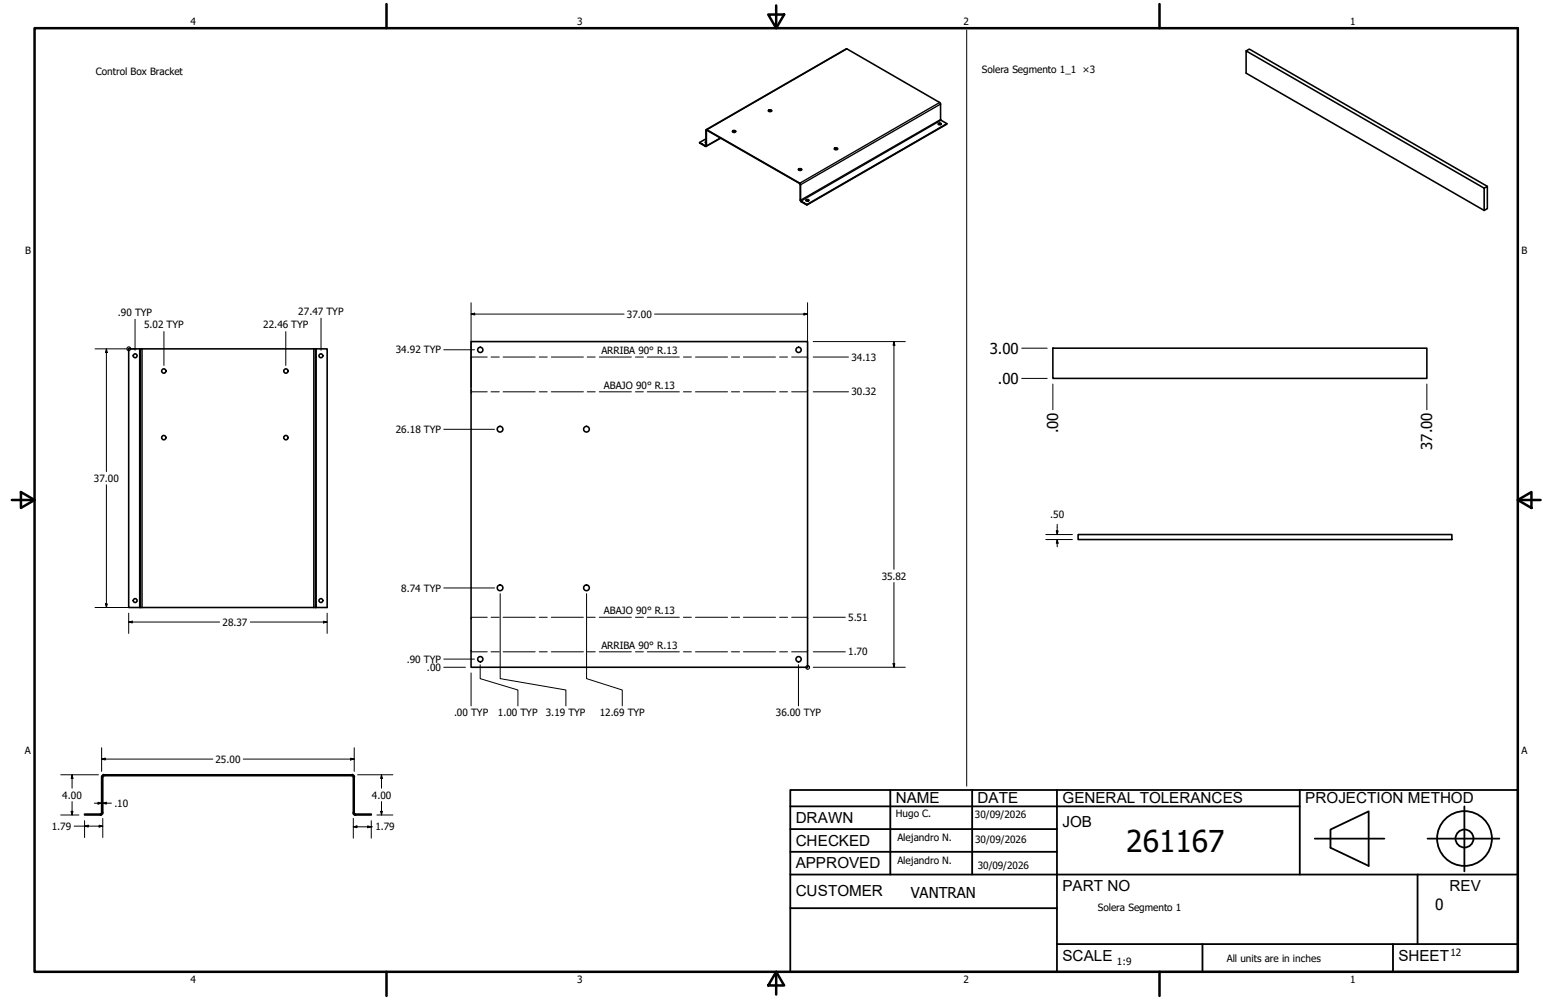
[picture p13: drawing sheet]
<svg xmlns="http://www.w3.org/2000/svg" width="432mm" height="279mm" viewBox="0 0 432 279" stroke-linecap="round" stroke-linejoin="round" font-family="sans-serif">
<defs><g id="words">
<text font-size="8.4" x="314.6" y="238.1">261167</text>
<g font-size="4.3">
<text x="250.2" y="224.2">NAME</text>
<text x="273" y="224.2">DATE</text>
<text x="296.7" y="224.3">GENERAL TOLERANCES</text>
<text x="364.6" y="224.3">PROJECTION METHOD</text>
<text x="222.2" y="229.9">DRAWN</text>
<text x="296.7" y="230.9">JOB</text>
<text x="222.2" y="236.3">CHECKED</text>
<text x="222.2" y="242.6">APPROVED</text>
<text x="222.2" y="250.3">CUSTOMER</text>
<text x="296.7" y="249">PART NO</text>
<text x="404.8" y="248.9">REV</text>
<text x="400.9" y="254.1">0</text>
<text x="296.7" y="268.4">SCALE</text>
<text x="390.6" y="268.4">SHEET</text>
</g>
<g font-size="4.2">
<text x="276.4" y="98.8">3.00</text>
<text x="278.7" y="107.3">.00</text>
<text x="295.6" y="121.1" transform="rotate(-90 295.6 121.1)">.00</text>
<text x="400" y="125.7" transform="rotate(-90 400 125.7)">37.00</text>
<text x="254.4" y="250.8">VANTRAN</text>
</g>
<g font-size="2.8">
<text x="53.2" y="6.9">4</text>
<text x="161.2" y="6.9">3</text>
<text x="269.1" y="6.9">2</text>
<text x="377.1" y="6.9">1</text>
<text x="26.7" y="20.8">Control Box Bracket</text>
<text x="274.2" y="20.4">Solera Segmento 1_1 ×3</text>
<text x="7" y="70.9">B</text>
<text x="424.9" y="70.9">B</text>
<text x="33" y="88.4">.90 TYP</text>
<text x="83.3" y="88.1">27.47 TYP</text>
<text x="175.1" y="88.8">37.00</text>
<text x="40.3" y="91.8">5.02 TYP</text>
<text x="73.5" y="91.8">22.46 TYP</text>
<text x="110.6" y="98.7">34.92 TYP</text>
<text x="168" y="98.9">ARRIBA 90° R.13</text>
<text x="237.8" y="100.8">34.13</text>
<text x="168.7" y="108.6">ABAJO 90° R.13</text>
<text x="237.8" y="110.5">30.32</text>
<text x="110.6" y="121">26.18 TYP</text>
<text x="26.2" y="134.6">37.00</text>
<text x="293.3" y="144.6">.50</text>
<text x="246.3" y="161.9">35.82</text>
<text x="112.1" y="165.3">8.74 TYP</text>
<text x="168.7" y="171.6">ABAJO 90° R.13</text>
<text x="236.9" y="173.5">5.51</text>
<text x="62.2" y="174.8">28.37</text>
<text x="113.6" y="185.2">.90 TYP</text>
<text x="168" y="181.3">ARRIBA 90° R.13</text>
<text x="236.9" y="183.1">1.70</text>
<text x="119.3" y="187.5">.00</text>
<text x="126.8" y="200.1">.00 TYP</text>
<text x="139.1" y="200.1">1.00 TYP</text>
<text x="152.5" y="200.1">3.19 TYP</text>
<text x="167.5" y="200.1">12.69 TYP</text>
<text x="216.7" y="200.1">36.00 TYP</text>
<text x="6.9" y="210.6">A</text>
<text x="60.2" y="213.1">25.00</text>
<text x="424.9" y="210.6">A</text>
<text x="17.4" y="223.1">4.00</text>
<text x="31.9" y="225.4">.10</text>
<text x="103.9" y="223.1">4.00</text>
<text x="14.5" y="231.8">1.79</text>
<text x="104.8" y="232">1.79</text>
<text x="250.2" y="228.3">Hugo C.</text>
<text x="272.3" y="228.4">30/09/2026</text>
<text x="250.6" y="234.9">Alejandro N.</text>
<text x="272.4" y="235.6">30/09/2026</text>
<text x="250.6" y="241.5">Alejandro N.</text>
<text x="273.1" y="242.8">30/09/2026</text>
<text x="306.6" y="254.5">Solera Segmento 1</text>
<text x="312" y="269.7">1:9</text>
<text x="342.6" y="268.7">All units are in inches</text>
<text x="405.1" y="267.1">12</text>
<text x="53.2" y="274.6">4</text>
<text x="161.2" y="274.6">3</text>
<text x="269.1" y="274.6">2</text>
<text x="377.1" y="274.6">1</text>
</g>
</g></defs>
<!-- layer: Visible (ANSI) -->
<g fill="none" stroke="#000" stroke-width=".44">
<path d="M348 14.2l.9-.5 66.5 38.4M197.2 39.7l-.2 .1M197.2 39.6l-.2 .2 .2 .1M197.2 38.8l-1.8 1M197.3 36.2l26.1 15 .2 .2v4.6l1.8 1.3-1.7-1-.2-.3-.1-4.7-26-15-.1 4.6-1.9-1 1.8 .9zM197.3 36.2l39-22.5 26.3 15.1 .1 4.7 1.8 1.2-39.1 22.6M201.3 38.6l-4.1 2.3M204.6 36.8l.3-.2 .6 .2M204.6 36.6a.39 .39 0 0 1 .5-.2 .39 .39 0 0 1 .2 .6h-.5zM214.6 31l.3-.2 .6 .2M214.6 30.9a.39 .39 0 0 1 .6-.3 .39 .39 0 0 1 .1 .6h-.5zM262.1 34.7l.3-.2 .5 .2"/>
<path d="M262.1 34.5l.6-.1a.35 .35 0 0 1-.2 .5 .35 .35 0 0 1-.4-.3zM264.5 34.5l-39.1 22.7M223 47.4l.3-.2 .6 .2M223 47.2l.3-.1a.34 .34 0 0 1 .5 0 .34 .34 0 0 1 0 .5 .34 .34 0 0 1-.5 0zM225.1 56h.8M225.1 55.9l.6-.1a.23 .23 0 0 1 .2 .2 .23 .23 0 0 1-.3 .2l-.4-.1zM233 41.7l.5-.3 .4 .3M233 41.5a.41 .41 0 0 1 .6-.3 .41 .41 0 0 1 .2 .6h-.6zM414.5 52.6l.9-.5v6.2l-.9 .5zM414.5 52.6l-66.5-38.4v6.2l66.5 38.4M35.9 97.5h55.5v72.2h-55.5zM39.2 97.5v72.2"/>
<path d="M88.1 97.5v72.2M131.6 95.4h94v91h-94zM294.1 97.3h104.4v8.4h-104.4zM301.1 149.4h104.4v1.3h-104.4zM29.1 216.7l-.4 .4v10M29.1 216.4l-.5 .2-.2 .5v10M29.1 216.7h69.2l.4 .4v10M29.1 216.5h69.2M98.3 216.4l.5 .2 .2 .5M98.9 217.1v10M28.4 227.1l-.4 .4h-4.4v.2h4.5M28.7 227.1l-.2 .5-.5 .2"/>
<path d="M98.6 227.1l.2 .5 .5 .2M98.9 227.1l.4 .4h4.4v.2h-4.4"/>
<circle cx="37.8" cy="99.4" r=".54"/>
<circle cx="89.6" cy="99.4" r=".54"/>
<circle cx="134.1" cy="97.8" r=".73"/>
<circle cx="223" cy="97.8" r=".73"/>
<circle cx="45.8" cy="103.7" r=".6"/>
<circle cx="79.9" cy="103.7" r=".6"/>
<circle cx="139.7" cy="119.9" r=".79"/>
<circle cx="163.8" cy="119.9" r=".79"/>
<circle cx="45.8" cy="122.3" r=".6"/>
<circle cx="79.9" cy="122.3" r=".6"/>
<circle cx="37.8" cy="167.8" r=".54"/>
<circle cx="89.6" cy="167.8" r=".54"/>
<circle cx="139.7" cy="164.2" r=".79"/>
<circle cx="163.8" cy="164.2" r=".79"/>
<circle cx="134.1" cy="184.2" r=".73"/>
<circle cx="223" cy="184.2" r=".73"/>
</g>
<!-- layer: Bend Centerline (ANSI)-1 -->
<g fill="none" stroke="#000" stroke-width=".28">
<path d="M131.6 99.8h4.5M137.2 99.8h2.2M140.5 99.8h9M150.6 99.8h2.2M154 99.8h8.9M164 99.8h2.2M167.4 99.8h8.9M177.5 99.8h2.2M180.8 99.8h8.9M190.9 99.8h2.2M194.2 99.8h9M204.3 99.8h2.3"/>
<path d="M207.6 99.8h9M217.7 99.8h2.3M221.1 99.8h4.5M131.6 109.5h4.5M137.2 109.5h2.2M140.5 109.5h9M150.6 109.5h2.2M154 109.5h8.9M164 109.5h2.2M167.4 109.5h8.9M177.5 109.5h2.2M180.8 109.5h8.9"/>
<path d="M190.9 109.5h2.2M194.2 109.5h9M204.3 109.5h2.3M207.6 109.5h9M217.7 109.5h2.3M221.1 109.5h4.5M131.6 172.5h4.5M137.2 172.5h2.2M140.5 172.5h9M150.6 172.5h2.2M154 172.5h8.9M164 172.5h2.2"/>
<path d="M167.4 172.5h8.9M177.5 172.5h2.2M180.8 172.5h8.9M190.9 172.5h2.2M194.2 172.5h9M204.3 172.5h2.3M207.6 172.5h9M217.7 172.5h2.3M221.1 172.5h4.5M131.6 182.1h4.5M137.2 182.1h2.2M140.5 182.1h9"/>
<path d="M150.6 182.1h2.2M154 182.1h8.9M164 182.1h2.2M167.4 182.1h8.9M177.5 182.1h2.2M180.8 182.1h8.9M190.9 182.1h2.2M194.2 182.1h9M204.3 182.1h2.3M207.6 182.1h9M217.7 182.1h2.3M221.1 182.1h4.5"/>
</g>
<!-- layer: Visible fina (ANSI) -->
<g fill="none" stroke="#000" stroke-width=".38">
<path d="M236.5 13.7l-39.3 22.7M201.2 38.5l-4.2 2.4M262.4 28.6l-39 22.7M262.7 33.4l-39.2 22.5M262.7 29.1l-39.2 22.5M262.8 33.6l-39.1 22.7M39 97.5v72.2M39.7 97.5v72.2M87.6 97.5v72.2M88.3 97.5v72.2M28.4 217.1h.3M29.1 216.5v.2"/>
<path d="M98.3 216.5v.2M98.7 217.1h.2M28.1 227.5v.2M28.4 227.1h.3M98.7 227.1h.2M99.3 227.5v.2"/>
</g>
<!-- layer: Borde (ANSI) -->
<g fill="none" stroke="#000" stroke-width=".7">
<path d="M9.7 7.9h414.2v263.6h-414.2zM107.9 1.1v6.8M214.6 4.1h4.4l-2.2 3.8zM216.8 1.5v6.4M323.8 1.1v6.8M3.3 139.7h6.4M5.8 137.5l3.9 2.2-3.9 2.2zM423.9 139.7l3.8-2.2v4.4zM423.9 139.7h6.4M107.9 271.5v6.8M216.8 271.5l2.2 3.8h-4.4zM216.8 271.5v6.4"/>
<path d="M323.8 271.5v6.8"/>
</g>
<!-- layer: Title (ANSI)-1 -->
<g fill="none" stroke="#000" stroke-width=".51">
<path d="M220.7 220.7h203.2v50.8h-203.2zM220.7 225.3h142.3M220.7 231.6h74.5M220.7 238h74.5M248.7 220.7v23.6M271.5 220.7v23.6M295.2 220.7v50.8M363 220.7v23.6M367.2 234.3h19.5M371.6 231.8l10.7-5.1v15.2l-10.7-5zM398.7 234.3h20.1M409 225.3v18.2"/>
<path d="M220.7 244.3h203.2M220.7 253.7h74.5M395.9 244.3v19.5M295.2 263.8h128.7M335.9 263.8v7.7M389.1 263.8v7.7"/>
<circle cx="409" cy="234.3" r="7.7"/>
<circle cx="409" cy="234.3" r="2.51"/>
</g>
<path d="M270 8.4v211.2" fill="none" stroke="#000" stroke-width=".28"/>
<!-- layer: Cota (ANSI) -->
<g fill="none" stroke="#000" stroke-width=".28">
<path d="M26.5 97.5h9.1M29.7 97.5l.3 1h-.5zM29.7 97.5v34.3M36.4 97.5h1.7M37.7 89.2v8.7M45.8 92.6v9.5M79.8 92.6v9.5M89.7 88.9v9M124 97.7h8.5M131.6 87.8l1-.3v.5zM131.6 87.8h42.7M131.6 84.6v23.6"/>
<path d="M182.8 87.8h42.8M224.5 87.5l1.1 .3-1.1 .2zM225.6 84.6v23.6M227.1 99.8h9.9M227.1 95.4h25.8M249.7 95.4l.2 1.1h-.5zM249.7 95.4v63.7M285.4 97.3h7.1M124 120h14.1M227.1 109.5h9.9M285.4 105.7h7.1M294.1 107.3v7.2"/>
<path d="M398.5 107.3v7.2M29.7 135.4v34.3M292.1 149.4h7.4M292.1 150.7h7.4M295 148.3h.5l-.2 1.1zM295.3 150.7l.2 1.1h-.5zM295.3 146.5v2.9M295.3 150.7v2.1M26.5 169.7h11.6M29.5 168.7h.5l-.3 1zM35.9 173.8l1.1-.3v.6zM35.9 173.8h25.4"/>
<path d="M35.9 171.3v5.7M69.9 173.8h21.5M90.4 173.5l1 .3-1 .3zM91.4 171.3v5.7M124 164.3h14.1M139.7 165.9v23.7l18.4 3.2v4.4M163.8 165.9v23.7l10 3.2v4.4M227.1 172.5h9M249.7 162.8v23.6M124 186.4h6M124 184.1h8.5M131.6 188v9.2"/>
<path d="M134.1 185.7v3.9l10.6 3.2v4.4M223 185.7v11.5M227.1 182.1h9M227.1 186.4h25.8M249.4 185.4h.5l-.2 1zM17 216.5h10.5M20.1 216.5l.3 1h-.5zM20.1 216.5v3.7M28.4 212.1l1-.3v.5zM28.4 212.1h31M28.4 208.9v6.6M67.9 212.1h31"/>
<path d="M97.9 211.8l1 .3-1 .2zM98.9 208.9v6.6M99.9 216.5h9.8M106.6 216.5l.2 1h-.5zM106.6 216.5v3.7M17 227.7h5M19.9 226.7h.5l-.3 1zM20.1 224v3.7M20.7 230.8h8M23.6 230.8l1-.2v.5zM23.6 229.3v4.7M26.4 224.4h2"/>
<path d="M27.4 224.2l1 .2-1 .3zM27.7 230.6l1 .2-1 .3zM28.7 224.4l1-.2v.5zM28.7 224.4h2.4M28.7 228.7v5.3M98.7 231l1-.2v.5zM98.7 231h5.3M98.7 228.7v5.5M102.7 230.8l1 .2-1 .3zM103.7 229.3v4.9M105.3 227.7h4.4M106.3 226.7h.5l-.2 1z"/>
<path d="M106.6 224v3.7"/>
<circle cx="36" cy="97.4" r=".54"/>
<circle cx="225.6" cy="186.5" r=".54"/>
</g>
<g fill="#000">
<path d="M29.7 97.5l.3 1h-.5zM35.4 97.5l.5 .5zM35.9 97l.4 .1 .1 .4zM131.6 87.8l1-.3v.5zM224.5 87.5l1.1 .3-1.1 .2zM249.7 95.4l.2 1.1h-.5zM295 148.3h.5l-.2 1.1zM295.3 150.7l.2 1.1h-.5zM29.5 168.7h.5l-.3 1zM35.9 173.8l1.1-.3v.6zM90.4 173.5l1 .3-1 .3zM225 186.4l.6 .5z"/>
<path d="M225.6 185.9l.5 .5zM249.4 185.4h.5l-.2 1zM20.1 216.5l.3 1h-.5zM28.4 212.1l1-.3v.5zM97.9 211.8l1 .3-1 .2zM106.6 216.5l.2 1h-.5zM19.9 226.7h.5l-.3 1zM23.6 230.8l1-.2v.5zM27.4 224.2l1 .2-1 .3zM27.7 230.6l1 .2-1 .3zM28.7 224.4l1-.2v.5zM98.7 231l1-.2v.5z"/>
<path d="M102.7 230.8l1 .2-1 .3zM106.3 226.7h.5l-.2 1z"/>
<path d="M35.9 97l.5 .5h-1l.5 .5z" fill-rule="evenodd"/>
<path d="M225.6 185.9v1l-.6-.5h1.1z" fill-rule="evenodd"/>
</g>
<use href="#words"/>
</svg>
